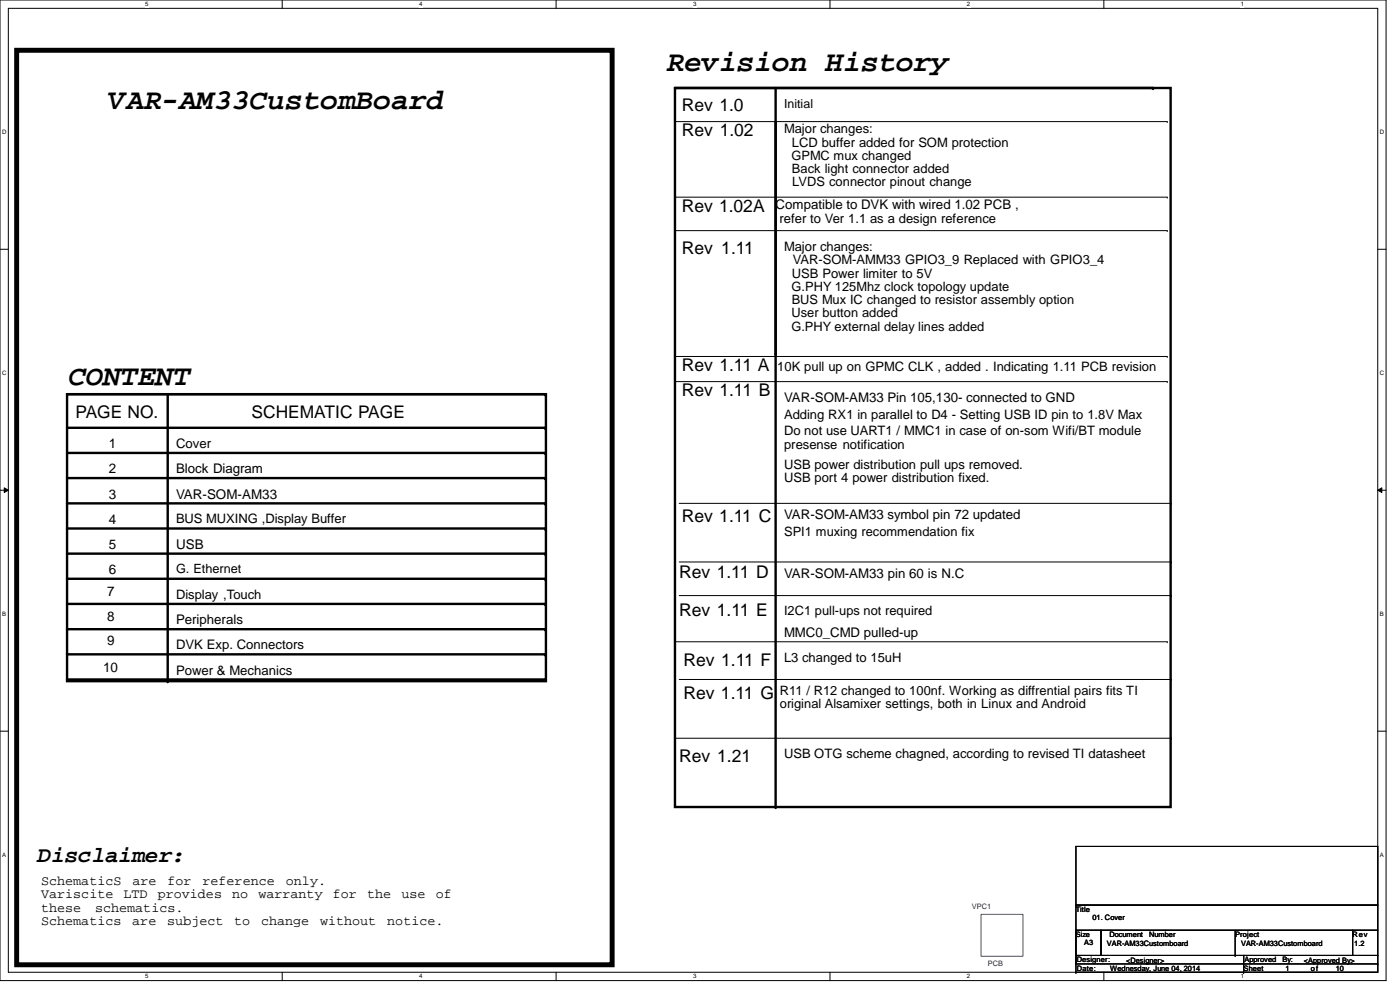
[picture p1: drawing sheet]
<svg xmlns="http://www.w3.org/2000/svg" width="420mm" height="297mm" viewBox="0 0 420 297" stroke-linecap="round" stroke-linejoin="round" font-family="sans-serif">
<defs><g id="words">
<g font-size="8.8">
<text x="199.9" y="21.2">Revision History</text>
<text x="32.7" y="32.6">VAR-AM33CustomBoard</text>
<text x="20.5" y="115.5">CONTENT</text>
</g>
<text font-size="6.7" x="11.3" y="258.3">Disclaimer:</text>
<g font-size="5.2">
<text x="204.4" y="33.4">Rev 1.0</text>
<text x="204.4" y="40.9">Rev 1.02</text>
<text x="204.4" y="63.5">Rev 1.02A</text>
<text x="204.4" y="76.1">Rev 1.11</text>
<text x="204.4" y="111.3">Rev 1.11 A</text>
<text x="204.4" y="118.8">Rev 1.11 B</text>
<text x="22.6" y="125.3">PAGE NO.</text>
<text x="75.4" y="125.3">SCHEMATIC PAGE</text>
<text x="204.4" y="156.5">Rev 1.11 C</text>
<text x="203.7" y="173.1">Rev 1.11 D</text>
<text x="203.7" y="184.5">Rev 1.11 E</text>
<text x="204.9" y="199.6">Rev 1.11 F</text>
<text x="204.9" y="209.6">Rev 1.11 G</text>
<text x="203.7" y="228.5">Rev 1.21</text>
</g>
<g font-size="4">
<text x="232.6" y="62.7">Compatible to DVK with wired 1.02 PCB ,</text>
<text x="235.1" y="120.5">VAR-SOM-AM33 Pin 105,130- connected to GND</text>
<text x="32.7" y="134.3">1</text>
<text x="32.7" y="141.9">2</text>
<text x="52.8" y="141.9">Block Diagram</text>
<text x="32.7" y="149.4">3</text>
<text x="52.8" y="149.4">VAR-SOM-AM33</text>
<text x="235.1" y="155.7">VAR-SOM-AM33 symbol pin 72 updated</text>
<text x="32.7" y="157">4</text>
<text x="32.7" y="164.5">5</text>
<text x="52.8" y="164.5">USB</text>
<text x="32.7" y="172">6</text>
<text x="235.1" y="173.3">VAR-SOM-AM33 pin 60 is N.C</text>
<text x="32.2" y="178.6">7</text>
<text x="32.2" y="186.1">8</text>
<text x="52.8" y="187.1">Peripherals</text>
<text x="235.1" y="190.9">MMC0_CMD pulled-up</text>
<text x="32.2" y="193.4">9</text>
<text x="30.9" y="201.5">10</text>
<text x="12.3" y="265.2">SchematicS</text>
<text x="12.3" y="269.2">Variscite</text>
<text x="37" y="269.2">LTD</text>
<text x="39.7" y="265.2">are</text>
<text x="47.3" y="269.2">provides</text>
<text x="50.2" y="265.2">for</text>
<text x="60.7" y="265.2">reference</text>
<text x="69.6" y="269.2">no</text>
<text x="77.5" y="269.2">warranty</text>
<text x="85.7" y="265.2">only.</text>
<text x="99.8" y="269.2">for</text>
<text x="110.1" y="269.2">the</text>
<text x="120.4" y="269.2">use</text>
<text x="130.7" y="269.2">of</text>
<text x="12.3" y="273.3">these</text>
<text x="28.5" y="273.3">schematics.</text>
<text x="12.3" y="277.3">Schematics</text>
<text x="39.7" y="277.3">are</text>
<text x="50.1" y="277.3">subject</text>
<text x="70.2" y="277.3">to</text>
<text x="78.3" y="277.3">change</text>
<text x="96" y="277.3">without</text>
<text x="116.1" y="277.3">notice.</text>
</g>
<g font-size="3.9">
<text x="235.1" y="40">Major changes:</text>
<text x="237.3" y="47.9">GPMC mux changed</text>
<text x="237.5" y="44">LCD buffer added for SOM protection</text>
<text x="237.5" y="51.9">Back light connector added</text>
<text x="237.6" y="55.9">LVDS connector pinout change</text>
<text x="233.7" y="66.7">refer to Ver 1.1 as a design reference</text>
<text x="235.1" y="75.2">Major changes:</text>
<text x="237.5" y="83.2">USB Power limiter to 5V</text>
<text x="237.7" y="79.2">VAR-SOM-AMM33 GPIO3_9 Replaced with GPIO3_4</text>
<text x="237.4" y="87.2">G.PHY 125Mhz clock topology update</text>
<text x="237.3" y="95.1">User button added</text>
<text x="237.4" y="91.1">BUS Mux IC changed to resistor assembly option</text>
<text x="237.3" y="99.1">G.PHY external delay lines added</text>
<text x="233.1" y="111.1">10K pull up on GPMC CLK , added . Indicating 1.11 PCB revision</text>
<text x="235.1" y="125.5">Adding RX1 in parallel to D4 - Setting USB ID pin to 1.8V Max</text>
<text x="235.1" y="130.5">Do not use UART1 / MMC1 in case of on-som Wifi/BT module</text>
<text x="52.8" y="134.3">Cover</text>
<text x="235.1" y="134.5">presense notification</text>
<text x="235.1" y="140.5">USB power distribution pull ups removed.</text>
<text x="235.1" y="144.6">USB port 4 power distribution fixed.</text>
<text x="52.8" y="156.9">BUS MUXING ,Display Buffer</text>
<text x="235.1" y="160.6">SPI1 muxing recommendation fix</text>
<text x="52.8" y="179.5">Display ,Touch</text>
<text x="235.1" y="184.4">I2C1 pull-ups not required</text>
<text x="52.8" y="194.6">DVK Exp. Connectors</text>
<text x="52.8" y="202.2">Power &amp; Mechanics</text>
<text x="235.1" y="198.4">L3 changed to 15uH</text>
<text x="233.8" y="208.4">R11 / R12 changed to 100nf. Working as diffrential pairs fits TI</text>
<text x="233.8" y="212.3">original Alsamixer settings, both in Linux and Android</text>
<text x="235.1" y="227.3">USB OTG scheme chagned, according to revised TI datasheet</text>
</g>
<text font-size="3.8" x="52.8" y="171.8">G. Ethernet</text>
<text font-size="3.7" x="235.1" y="32.3">Initial</text>
<g font-size="2.2" fill="#000080">
<text x="291.4" y="272.6">VPC1</text>
<text x="296.2" y="289.7">PCB</text>
</g>
<g font-size="2.2">
<text x="322.6" y="273.3">Title</text>
<text x="327.6" y="275.8">01. Cover</text>
<text x="322.6" y="280.9">Size</text>
<text x="332.7" y="280.9">Document</text>
<text x="344.6" y="280.9">Number</text>
<text x="370.4" y="280.9">Project</text>
<text x="405.6" y="280.9">Rev</text>
<text x="325.1" y="283.4">A3</text>
<text x="331.9" y="283.6">VAR-AM33Customboard</text>
<text x="372.2" y="283.6">VAR-AM33Customboard</text>
<text x="406.1" y="283.6">1.2</text>
<text x="322.9" y="288.4">Designer:</text>
<text x="322.9" y="291">Date:</text>
<text x="332.9" y="291">Wednesday, June 04, 2014</text>
<text x="337.7" y="288.7">&lt;Designer&gt;</text>
<text x="372.9" y="291">Sheet</text>
<text x="373.2" y="288.4">Approved</text>
<text x="384.6" y="288.4">By:</text>
<text x="385.5" y="291">1</text>
<text x="391" y="288.7">&lt;Approved By&gt;</text>
<text x="393" y="291">of</text>
<text x="400.6" y="291">10</text>
</g>
<g font-size="1.8">
<text x="43.6" y="1.9">5</text>
<text x="125.7" y="1.9">4</text>
<text x="207.8" y="1.9">3</text>
<text x="289.9" y="1.9">2</text>
<text x="372.1" y="1.9">1</text>
<text x=".6" y="40.2">D</text>
<text x="413.8" y="40.2">D</text>
<text x=".6" y="112.4">C</text>
<text x="413.8" y="112.4">C</text>
<text x=".6" y="184.7">B</text>
<text x="413.8" y="184.7">B</text>
<text x=".6" y="256.9">A</text>
<text x="413.8" y="256.9">A</text>
<text x="43.6" y="293.3">5</text>
<text x="125.7" y="293.3">4</text>
<text x="207.8" y="293.3">3</text>
<text x="289.9" y="293.3">2</text>
<text x="372.1" y="293.3">1</text>
</g>
</g></defs>
<path d="M0 0h415.6v293.9h-415.6zM2.5 2.5h410.6v288.9h-410.6z" fill="none" stroke="#000" stroke-width=".3"/>
<g fill="#fff">
<path d="M43.6 .3h.9v1.9h-.9z"/>
<path d="M43.6 291.7h.9v2h-.9z"/>
</g>
<path d="M84.6 0v2.5M84.6 291.4v2.5" fill="none" stroke="#000" stroke-width=".3"/>
<g fill="#fff">
<path d="M125.7 .3h1v1.9h-1z"/>
<path d="M125.7 291.7h1v2h-1z"/>
</g>
<path d="M166.8 0v2.5M166.8 291.4v2.5" fill="none" stroke="#000" stroke-width=".3"/>
<g fill="#fff">
<path d="M207.8 .3h1v1.9h-1z"/>
<path d="M207.8 291.7h1v2h-1z"/>
</g>
<path d="M248.9 0v2.5M248.9 291.4v2.5" fill="none" stroke="#000" stroke-width=".3"/>
<g fill="#fff">
<path d="M289.9 .3h1v1.9h-1z"/>
<path d="M289.9 291.7h1v2h-1z"/>
</g>
<path d="M331 0v2.5M331 291.4v2.5" fill="none" stroke="#000" stroke-width=".3"/>
<g fill="#fff">
<path d="M372.1 .3h.9v1.9h-.9z"/>
<path d="M372.1 291.7h.9v2h-.9z"/>
<path d="M.6 38.6h1.3v2h-1.3z"/>
<path d="M413.8 38.6h1.2v2h-1.2z"/>
<path d="M.6 110.8h1.3v2h-1.3z"/>
<path d="M413.8 110.8h1.2v2h-1.2z"/>
</g>
<path d="M0 74.7h2.5M413.1 74.7h2.5" fill="none" stroke="#000" stroke-width=".3"/>
<g fill="#fff">
<path d="M.6 183h1.2v2h-1.2z"/>
<path d="M413.8 183h1.2v2h-1.2z"/>
</g>
<path d="M0 146.9h2.5M1.3 146.2l1.2 .7-1.2 .7zM413.1 146.9l1.3-.7v1.4zM413.1 146.9h2.5" fill="none" stroke="#000" stroke-width=".3"/>
<path d="M1.3 146.2l1.2 .7-1.2 .7zM413.1 146.9l1.3-.7v1.4z" fill="#000"/>
<g fill="#fff">
<path d="M.6 255.3h1.2v2h-1.2z"/>
<path d="M413.8 255.3h1.2v2h-1.2z"/>
</g>
<g fill="none" stroke="#000" stroke-width=".3">
<path d="M202.4 36.4h147.6M350 36.4h.1M202.4 59.1h147.6M350 59.1h.1M202.4 69.1h147.6M350 69.1h.1M202.4 106.8h147.6M202.4 114.4h147.6M350 106.8h.1M350 114.4h.1M203.7 150.9h147.6M351.3 150.9h.1"/>
<path d="M203.7 168.4h147.6M203.7 178.5h147.6M351.3 168.4h.1M351.3 178.5h.1M202.4 192.4h147.6M350 192.4h.1M0 219.2h2.5M203.7 203.7h147.6M351.3 203.7h.1M413.1 219.2h2.5M202.4 221.3h148.9M351.3 221.3h.1"/>
<path d="M322.6 253.7h90.5v17.6h-90.5zM322.6 271.3h90.5v7.5h-90.5zM322.6 278.8h7.6v7.6h-7.6zM322.6 278.8v12.6M330.2 278.8h75.4v7.6h-75.4zM370.4 278.8v7.6M405.6 278.8h7.5v7.6h-7.5zM322.6 286.4h50.3v2.5h-50.3zM322.6 291.4h.1M322.6 291.4h50.3M370.4 286.4h.1M372.9 286.4h40.2v5h-40.2z"/>
<path d="M372.9 291.4h.1M372.9 288.9h40.2M413.1 288.9h.1"/>
</g>
<g fill="none" stroke="#000" stroke-width=".72">
<path d="M202.4 26.4h148.6v215.5h-148.6zM202.4 26.4h143.3M232.6 26.4v215.5M20.1 118.2h143.6v86h-143.6zM20.1 118.2h143.3M50.3 118.2v86M20.1 135.8h143.3M20.1 128.2h143.3M20.1 143.3h143.3M20.1 150.9h143.3M20.1 158.4h143.3M20.1 165.9h143.3"/>
<path d="M20.1 173.5h143.3M20.1 188.6h143.3M20.1 181h143.3M20.1 196.1h143.3M20.1 203.7h143.3"/>
</g>
<g fill="#000">
<circle cx="345.7" cy="26.4" r=".36"/>
<circle cx="163.4" cy="118.2" r=".36"/>
<circle cx="232.6" cy="106.1" r=".36"/>
<circle cx="163.4" cy="128.2" r=".36"/>
<circle cx="163.4" cy="135.8" r=".36"/>
<circle cx="163.4" cy="150.9" r=".36"/>
<circle cx="163.4" cy="143.3" r=".36"/>
<circle cx="163.4" cy="158.4" r=".36"/>
<circle cx="163.4" cy="173.5" r=".36"/>
<circle cx="163.4" cy="165.9" r=".36"/>
<circle cx="163.4" cy="188.6" r=".36"/>
<circle cx="163.4" cy="181" r=".36"/>
<circle cx="163.4" cy="196.1" r=".36"/>
<circle cx="50.3" cy="204.2" r=".36"/>
<circle cx="163.4" cy="203.7" r=".36"/>
<circle cx="232.6" cy="241.9" r=".36"/>
</g>
<path d="M5 15.1h178.6v274.1h-178.6z" fill="none" stroke="#000" stroke-width="1.5"/>
<path d="M294.2 274.1h12.5v12.5h-12.5z" fill="none" stroke="#00f" stroke-width=".3"/>
<use href="#words"/>
</svg>
